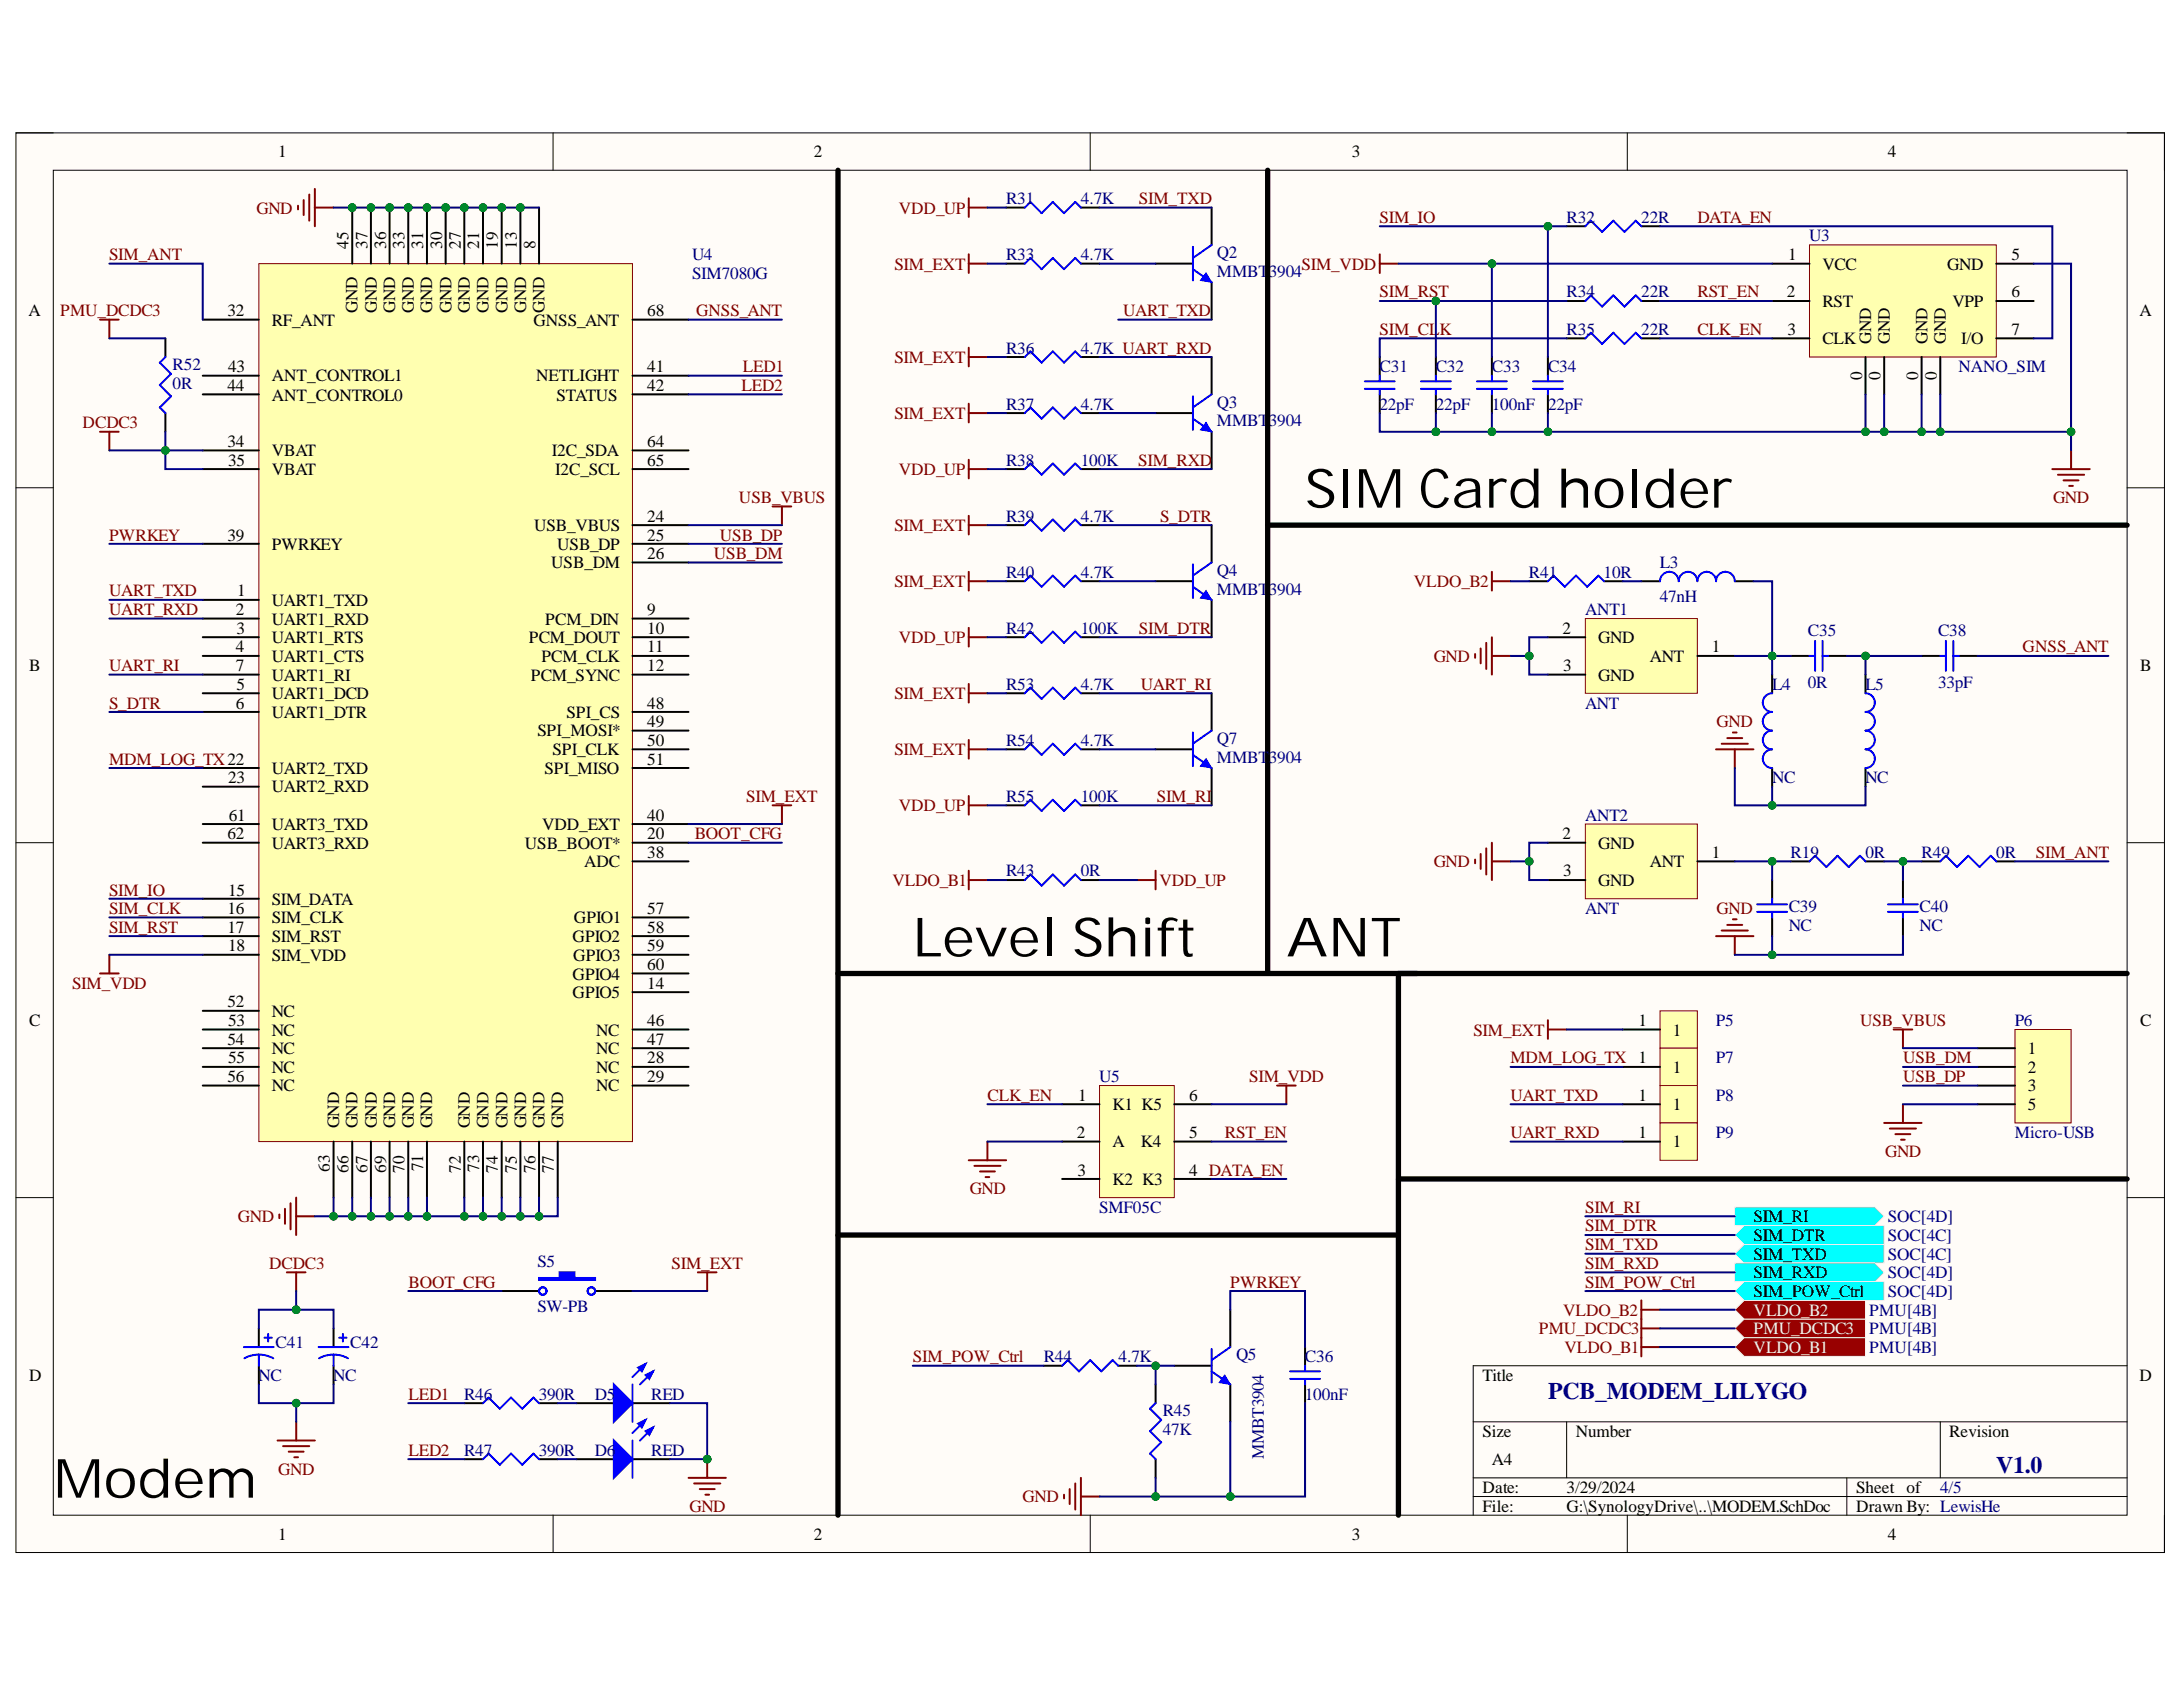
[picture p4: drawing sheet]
<svg xmlns="http://www.w3.org/2000/svg" width="279mm" height="216mm" viewBox="0 0 279 216" stroke-linecap="round" stroke-linejoin="round" font-family="sans-serif">
<defs><g id="words">
<g font-size="6.9">
<text x="167" y="65">SIM Card holder</text>
<text x="116.8" y="122.4">Level Shift</text>
<text x="164.6" y="122.4">ANT</text>
<text x="6.9" y="191.7">Modem</text>
</g>
<g font-size="3" fill="#000080">
<text x="198.1" y="179">PCB_MODEM_LILYGO</text>
<text x="255.5" y="188.5">V1.0</text>
</g>
<g font-size="2.2">
<text x="35.6" y="20.1">1</text>
<text x="104.1" y="20.1">2</text>
<text x="173" y="20.1">3</text>
<text x="241.6" y="20.1">4</text>
<text x="44.6" y="31.8" transform="rotate(-90 44.6 31.8)">45</text>
<text x="47" y="31.8" transform="rotate(-90 47 31.8)">37</text>
<text x="49.4" y="31.8" transform="rotate(-90 49.4 31.8)">36</text>
<text x="51.8" y="31.8" transform="rotate(-90 51.8 31.8)">33</text>
<text x="54.1" y="31.8" transform="rotate(-90 54.1 31.8)">31</text>
<text x="56.6" y="31.8" transform="rotate(-90 56.6 31.8)">30</text>
<text x="59" y="31.8" transform="rotate(-90 59 31.8)">27</text>
<text x="61.3" y="31.8" transform="rotate(-90 61.3 31.8)">21</text>
<text x="63.7" y="31.8" transform="rotate(-90 63.7 31.8)">19</text>
<text x="66.2" y="31.8" transform="rotate(-90 66.2 31.8)">13</text>
<text x="68.5" y="31.8" transform="rotate(-90 68.5 31.8)">8</text>
<text x="228.8" y="33.3">1</text>
<text x="233.2" y="34.5">VCC</text>
<text x="249.2" y="34.5">GND</text>
<text x="257.4" y="33.3">5</text>
<text x="3.6" y="40.4">A</text>
<text x="29.1" y="40.4">32</text>
<text x="34.8" y="41.7">RF_ANT</text>
<text x="45.8" y="40" transform="rotate(-90 45.8 40)">GND</text>
<text x="48.2" y="40" transform="rotate(-90 48.2 40)">GND</text>
<text x="50.6" y="40" transform="rotate(-90 50.6 40)">GND</text>
<text x="53" y="40" transform="rotate(-90 53 40)">GND</text>
<text x="55.3" y="40" transform="rotate(-90 55.3 40)">GND</text>
<text x="57.8" y="40" transform="rotate(-90 57.8 40)">GND</text>
<text x="60.2" y="40" transform="rotate(-90 60.2 40)">GND</text>
<text x="62.5" y="40" transform="rotate(-90 62.5 40)">GND</text>
<text x="65" y="40" transform="rotate(-90 65 40)">GND</text>
<text x="67.3" y="40" transform="rotate(-90 67.3 40)">GND</text>
<text x="68.3" y="41.7">GNSS_ANT</text>
<text x="69.7" y="40" transform="rotate(-90 69.7 40)">GND</text>
<text x="82.8" y="40.4">68</text>
<text x="228.7" y="38.1">2</text>
<text x="233.2" y="39.3">RST</text>
<text x="249.9" y="39.3">VPP</text>
<text x="257.4" y="38.1">6</text>
<text x="273.9" y="40.4">A</text>
<text x="29.2" y="47.6">43</text>
<text x="82.8" y="47.6">41</text>
<text x="228.8" y="42.9">3</text>
<text x="233.2" y="44.1">CLK</text>
<text x="239.5" y="44" transform="rotate(-90 239.5 44)">GND</text>
<text x="241.9" y="44" transform="rotate(-90 241.9 44)">GND</text>
<text x="246.7" y="44" transform="rotate(-90 246.7 44)">GND</text>
<text x="249.1" y="44" transform="rotate(-90 249.1 44)">GND</text>
<text x="251" y="44.1">I/O</text>
<text x="257.4" y="42.9">7</text>
<text x="29.1" y="50.1">44</text>
<text x="34.8" y="48.8">ANT_CONTROL1</text>
<text x="34.8" y="51.3">ANT_CONTROL0</text>
<text x="68.6" y="48.8">NETLIGHT</text>
<text x="71.2" y="51.3">STATUS</text>
<text x="82.8" y="50.1">42</text>
<text x="238.3" y="48.6" transform="rotate(-90 238.3 48.6)">0</text>
<text x="240.7" y="48.6" transform="rotate(-90 240.7 48.6)">0</text>
<text x="245.5" y="48.6" transform="rotate(-90 245.5 48.6)">0</text>
<text x="247.9" y="48.6" transform="rotate(-90 247.9 48.6)">0</text>
<text x="29.1" y="57.2">34</text>
<text x="29.2" y="59.6">35</text>
<text x="34.8" y="58.4">VBAT</text>
<text x="70.6" y="58.4">I2C_SDA</text>
<text x="82.8" y="57.2">64</text>
<text x="82.8" y="59.6">65</text>
<text x="34.8" y="60.8">VBAT</text>
<text x="71.1" y="60.8">I2C_SCL</text>
<text x="29.1" y="69.2">39</text>
<text x="34.8" y="70.4">PWRKEY</text>
<text x="68.4" y="68">USB_VBUS</text>
<text x="71.3" y="70.4">USB_DP</text>
<text x="82.8" y="66.7">24</text>
<text x="82.8" y="69.2">25</text>
<text x="82.8" y="71.6">26</text>
<text x="30.4" y="76.3">1</text>
<text x="34.8" y="77.6">UART1_TXD</text>
<text x="70.6" y="72.7">USB_DM</text>
<text x="30.2" y="78.8">2</text>
<text x="30.2" y="83.5">4</text>
<text x="30.3" y="81.1">3</text>
<text x="34.8" y="79.9">UART1_RXD</text>
<text x="34.8" y="82.3">UART1_RTS</text>
<text x="67.7" y="82.3">PCM_DOUT</text>
<text x="69.8" y="79.9">PCM_DIN</text>
<text x="82.8" y="78.8">9</text>
<text x="82.8" y="81.1">10</text>
<text x="82.8" y="83.5">11</text>
<text x="200" y="81.1">2</text>
<text x="204.6" y="82.3">GND</text>
<text x="219.1" y="83.5">1</text>
<text x="3.7" y="85.9">B</text>
<text x="30.2" y="85.9">7</text>
<text x="30.3" y="88.3">5</text>
<text x="34.8" y="84.7">UART1_CTS</text>
<text x="34.8" y="89.5">UART1_DCD</text>
<text x="34.8" y="87.1">UART1_RI</text>
<text x="67.9" y="87.1">PCM_SYNC</text>
<text x="69.3" y="84.7">PCM_CLK</text>
<text x="82.8" y="85.9">12</text>
<text x="200.1" y="85.9">3</text>
<text x="204.6" y="87.1">GND</text>
<text x="211.2" y="84.7">ANT</text>
<text x="273.9" y="85.9">B</text>
<text x="30.2" y="90.7">6</text>
<text x="34.8" y="91.9">UART1_DTR</text>
<text x="68.8" y="94.2">SPI_MOSI*</text>
<text x="72.5" y="91.9">SPI_CS</text>
<text x="82.8" y="90.7">48</text>
<text x="82.8" y="93">49</text>
<text x="82.8" y="95.5">50</text>
<text x="29.2" y="100.2">23</text>
<text x="34.8" y="99.1">UART2_TXD</text>
<text x="34.8" y="101.4">UART2_RXD</text>
<text x="69.7" y="99.1">SPI_MISO</text>
<text x="70.7" y="96.7">SPI_CLK</text>
<text x="82.8" y="97.9">51</text>
<text x="29.1" y="107.4">62</text>
<text x="29.3" y="105.1">61</text>
<text x="34.8" y="106.2">UART3_TXD</text>
<text x="69.4" y="106.2">VDD_EXT</text>
<text x="82.8" y="107.4">20</text>
<text x="82.8" y="105.1">40</text>
<text x="200" y="107.4">2</text>
<text x="34.8" y="108.6">UART3_RXD</text>
<text x="67.2" y="108.6">USB_BOOT*</text>
<text x="74.8" y="111">ADC</text>
<text x="82.8" y="109.8">38</text>
<text x="200.1" y="112.2">3</text>
<text x="204.6" y="108.6">GND</text>
<text x="204.6" y="113.4">GND</text>
<text x="211.2" y="111">ANT</text>
<text x="219.1" y="109.8">1</text>
<text x="29.1" y="117">16</text>
<text x="29.1" y="119.4">17</text>
<text x="29.2" y="114.6">15</text>
<text x="34.8" y="115.8">SIM_DATA</text>
<text x="34.8" y="118.2">SIM_CLK</text>
<text x="73.4" y="118.2">GPIO1</text>
<text x="82.8" y="117">57</text>
<text x="82.8" y="119.4">58</text>
<text x="29.2" y="121.7">18</text>
<text x="34.8" y="120.5">SIM_RST</text>
<text x="34.8" y="123">SIM_VDD</text>
<text x="73.3" y="120.5">GPIO2</text>
<text x="73.3" y="125.4">GPIO4</text>
<text x="73.3" y="123">GPIO3</text>
<text x="82.8" y="121.7">59</text>
<text x="82.8" y="124.2">60</text>
<text x="3.7" y="131.4">C</text>
<text x="29.1" y="128.9">52</text>
<text x="29.2" y="131.4">53</text>
<text x="34.8" y="130.1">NC</text>
<text x="73.3" y="127.7">GPIO5</text>
<text x="82.8" y="126.5">14</text>
<text x="82.8" y="131.4">46</text>
<text x="209.7" y="131.4">1</text>
<text x="273.9" y="131.4">C</text>
<text x="29.1" y="133.7">54</text>
<text x="29.2" y="136.1">55</text>
<text x="34.8" y="132.5">NC</text>
<text x="34.8" y="134.9">NC</text>
<text x="34.8" y="137.3">NC</text>
<text x="76.3" y="137.3">NC</text>
<text x="76.3" y="132.5">NC</text>
<text x="76.3" y="134.9">NC</text>
<text x="82.8" y="136.1">28</text>
<text x="82.8" y="133.7">47</text>
<text x="214.1" y="132.5">1</text>
<text x="214.1" y="137.3">1</text>
<text x="259.6" y="134.9">1</text>
<text x="259.6" y="137.3">2</text>
<text x="29.1" y="138.5">56</text>
<text x="34.8" y="139.7">NC</text>
<text x="76.3" y="139.7">NC</text>
<text x="82.8" y="138.5">29</text>
<text x="138" y="140.9">1</text>
<text x="142.4" y="142.1">K1 K5</text>
<text x="152.2" y="140.9">6</text>
<text x="209.7" y="140.9">1</text>
<text x="214.1" y="142.1">1</text>
<text x="259.6" y="139.7">3</text>
<text x="259.6" y="142.1">5</text>
<text x="42.2" y="150" transform="rotate(-90 42.2 150)">63</text>
<text x="43.4" y="144.4" transform="rotate(-90 43.4 144.4)">GND</text>
<text x="45.8" y="144.4" transform="rotate(-90 45.8 144.4)">GND</text>
<text x="48.2" y="144.4" transform="rotate(-90 48.2 144.4)">GND</text>
<text x="50.6" y="144.4" transform="rotate(-90 50.6 144.4)">GND</text>
<text x="53" y="144.4" transform="rotate(-90 53 144.4)">GND</text>
<text x="54.1" y="149.9" transform="rotate(-90 54.1 149.9)">71</text>
<text x="55.3" y="144.4" transform="rotate(-90 55.3 144.4)">GND</text>
<text x="60.2" y="144.4" transform="rotate(-90 60.2 144.4)">GND</text>
<text x="61.3" y="150" transform="rotate(-90 61.3 150)">73</text>
<text x="62.5" y="144.4" transform="rotate(-90 62.5 144.4)">GND</text>
<text x="65" y="144.4" transform="rotate(-90 65 144.4)">GND</text>
<text x="67.3" y="144.4" transform="rotate(-90 67.3 144.4)">GND</text>
<text x="69.7" y="144.4" transform="rotate(-90 69.7 144.4)">GND</text>
<text x="72.1" y="144.4" transform="rotate(-90 72.1 144.4)">GND</text>
<text x="137.8" y="145.7">2</text>
<text x="142.4" y="146.8">A</text>
<text x="146" y="146.8">K4</text>
<text x="152.2" y="145.7">5</text>
<text x="209.7" y="145.7">1</text>
<text x="214.1" y="146.8">1</text>
<text x="44.6" y="150.1" transform="rotate(-90 44.6 150.1)">66</text>
<text x="47" y="150.1" transform="rotate(-90 47 150.1)">67</text>
<text x="49.4" y="150.1" transform="rotate(-90 49.4 150.1)">69</text>
<text x="51.8" y="150.1" transform="rotate(-90 51.8 150.1)">70</text>
<text x="59" y="150.1" transform="rotate(-90 59 150.1)">72</text>
<text x="63.7" y="150.1" transform="rotate(-90 63.7 150.1)">74</text>
<text x="66.2" y="150.1" transform="rotate(-90 66.2 150.1)">75</text>
<text x="68.5" y="150.1" transform="rotate(-90 68.5 150.1)">76</text>
<text x="70.9" y="150.1" transform="rotate(-90 70.9 150.1)">77</text>
<text x="137.9" y="150.5">3</text>
<text x="142.4" y="151.7">K2 K3</text>
<text x="152.2" y="150.5">4 DATA_EN</text>
<text x="224.4" y="158.9">SIM_DTR</text>
<text x="224.4" y="161.2">SIM_TXD</text>
<text x="224.4" y="156.4">SIM_RI</text>
<text x="224.4" y="163.6">SIM_RXD</text>
<text x="224.4" y="166">SIM_POW_Ctrl</text>
<text x="3.7" y="176.8">D</text>
<text x="189.8" y="176.8">Title</text>
<text x="273.9" y="176.8">D</text>
<text x="189.8" y="183.9">Size</text>
<text x="201.7" y="183.9">Number</text>
<text x="249.5" y="183.9">Revision</text>
<text x="189.8" y="191.1">Date:</text>
<text x="190.9" y="187.5">A4</text>
<text x="200.5" y="191.1">3/29/2024</text>
<text x="237.6" y="191.1">Sheet of</text>
<text x="35.6" y="197.1">1</text>
<text x="104.1" y="197.1">2</text>
<text x="173" y="197.1">3</text>
<text x="189.8" y="193.4">File:</text>
<text x="200.5" y="193.4">G:\SynologyDrive\..\MODEM.SchDoc</text>
<text x="237.6" y="193.4">Drawn By: LewisHe</text>
<text x="241.6" y="197.1">4</text>
</g>
<g font-size="2.2" fill="#800000">
<text x="32.8" y="27.3">GND</text>
<text x="115.1" y="27.3">VDD_UP</text>
<text x="145.8" y="26.1">SIM_TXD</text>
<text x="176.6" y="28.5">SIM_IO</text>
<text x="217.3" y="28.5">DATA_EN</text>
<text x="14" y="33.3">SIM_ANT</text>
<text x="114.5" y="34.5">SIM_EXT</text>
<text x="166.6" y="34.5">SIM_VDD</text>
<text x="7.7" y="40.4">PMU_DCDC3</text>
<text x="89.1" y="40.4">GNSS_ANT</text>
<text x="143.7" y="40.4">UART_TXD</text>
<text x="176.6" y="38.1">SIM_RST</text>
<text x="217.3" y="38.1">RST_EN</text>
<text x="95.1" y="47.6">LED1</text>
<text x="114.5" y="46.4">SIM_EXT</text>
<text x="176.6" y="42.9">SIM_CLK</text>
<text x="217.3" y="42.9">CLK_EN</text>
<text x="94.9" y="50.1">LED2</text>
<text x="114.5" y="53.6">SIM_EXT</text>
<text x="10.6" y="54.8">DCDC3</text>
<text x="145.7" y="59.6">SIM_RXD</text>
<text x="94.6" y="64.4">USB_VBUS</text>
<text x="115.1" y="60.8">VDD_UP</text>
<text x="262.8" y="64.4">GND</text>
<text x="14" y="69.2">PWRKEY</text>
<text x="91.4" y="71.6">USB_DM</text>
<text x="92.1" y="69.2">USB_DP</text>
<text x="114.5" y="68">SIM_EXT</text>
<text x="148.5" y="66.7">S_DTR</text>
<text x="14" y="76.3">UART_TXD</text>
<text x="114.5" y="75.1">SIM_EXT</text>
<text x="181" y="75.1">VLDO_B2</text>
<text x="14" y="78.8">UART_RXD</text>
<text x="115.1" y="82.3">VDD_UP</text>
<text x="145.8" y="81.1">SIM_DTR</text>
<text x="258.9" y="83.5">GNSS_ANT</text>
<text x="14" y="85.9">UART_RI</text>
<text x="114.5" y="89.5">SIM_EXT</text>
<text x="146" y="88.3">UART_RI</text>
<text x="183.5" y="84.7">GND</text>
<text x="14" y="90.7">S_DTR</text>
<text x="219.7" y="93">GND</text>
<text x="14" y="97.9">MDM_LOG_TX22</text>
<text x="114.5" y="96.7">SIM_EXT</text>
<text x="88.9" y="107.4">BOOT_CFG</text>
<text x="95.5" y="102.6">SIM_EXT</text>
<text x="115.1" y="103.8">VDD_UP</text>
<text x="148.1" y="102.6">SIM_RI</text>
<text x="114.2" y="113.4">VLDO_B1</text>
<text x="148.4" y="113.4">VDD_UP</text>
<text x="183.5" y="111">GND</text>
<text x="260.6" y="109.8">SIM_ANT</text>
<text x="14" y="114.6">SIM_IO</text>
<text x="14" y="117">SIM_CLK</text>
<text x="14" y="119.4">SIM_RST</text>
<text x="219.7" y="117">GND</text>
<text x="9.2" y="126.5">SIM_VDD</text>
<text x="238.1" y="131.4">USB_VBUS</text>
<text x="188.6" y="132.5">SIM_EXT</text>
<text x="193.3" y="136.1">MDM_LOG_TX 1</text>
<text x="243.6" y="136.1">USB_DM</text>
<text x="126.4" y="140.9">CLK_EN</text>
<text x="159.9" y="138.5">SIM_VDD</text>
<text x="193.3" y="140.9">UART_TXD</text>
<text x="243.6" y="138.5">USB_DP</text>
<text x="156.8" y="145.7">RST_EN</text>
<text x="193.3" y="145.7">UART_RXD</text>
<text x="241.3" y="148">GND</text>
<text x="124.1" y="152.8">GND</text>
<text x="202.9" y="155.2">SIM_RI</text>
<text x="30.5" y="156.4">GND</text>
<text x="202.9" y="160">SIM_TXD</text>
<text x="202.9" y="157.6">SIM_DTR</text>
<text x="34.4" y="162.4">DCDC3</text>
<text x="52.3" y="164.8">BOOT_CFG</text>
<text x="86" y="162.4">SIM_EXT</text>
<text x="157.4" y="164.8">PWRKEY</text>
<text x="202.9" y="162.4">SIM_RXD</text>
<text x="202.9" y="164.8">SIM_POW_Ctrl</text>
<text x="197" y="170.8">PMU_DCDC3</text>
<text x="200.1" y="168.4">VLDO_B2</text>
<text x="200.3" y="173.1">VLDO_B1</text>
<text x="52.3" y="179.2">LED1</text>
<text x="116.8" y="174.3">SIM_POW_Ctrl</text>
<text x="35.6" y="188.7">GND</text>
<text x="52.3" y="186.3">LED2</text>
<text x="88.2" y="193.4">GND</text>
<text x="130.9" y="192.3">GND</text>
</g>
<g font-size="2.2" fill="#000080">
<text x="128.8" y="26.1">R31</text>
<text x="138.3" y="26.1">4.7K</text>
<text x="200.5" y="28.5">R32</text>
<text x="210.1" y="28.5">22R</text>
<text x="88.6" y="33.3">U4</text>
<text x="88.6" y="35.7">SIM7080G</text>
<text x="128.8" y="33.3">R33</text>
<text x="138.3" y="33.3">4.7K</text>
<text x="155.8" y="33.1">Q2</text>
<text x="155.8" y="35.4">MMBT3904</text>
<text x="231.6" y="30.9">U3</text>
<text x="200.5" y="38.1">R34</text>
<text x="210.1" y="38.1">22R</text>
<text x="22.1" y="47.4">R52</text>
<text x="128.8" y="45.3">R36</text>
<text x="138.3" y="45.3">4.7K UART_RXD</text>
<text x="176.6" y="47.6">C31</text>
<text x="183.8" y="47.6">C32</text>
<text x="190.9" y="47.6">C33</text>
<text x="198.1" y="47.6">C34</text>
<text x="200.5" y="42.9">R35</text>
<text x="210.1" y="42.9">22R</text>
<text x="250.7" y="47.6">NANO_SIM</text>
<text x="22.1" y="49.8">0R</text>
<text x="128.8" y="52.4">R37</text>
<text x="138.3" y="52.4">4.7K</text>
<text x="155.8" y="52.2">Q3</text>
<text x="176.6" y="52.4">22pF</text>
<text x="183.8" y="52.4">22pF</text>
<text x="190.9" y="52.4">100nF</text>
<text x="198.1" y="52.4">22pF</text>
<text x="128.8" y="59.6">R38</text>
<text x="138.3" y="59.6">100K</text>
<text x="155.8" y="54.6">MMBT3904</text>
<text x="128.8" y="66.7">R39</text>
<text x="138.3" y="66.7">4.7K</text>
<text x="128.8" y="73.9">R40</text>
<text x="138.3" y="73.9">4.7K</text>
<text x="155.8" y="73.7">Q4</text>
<text x="155.8" y="76.1">MMBT3904</text>
<text x="195.7" y="73.9">R41</text>
<text x="205.2" y="73.9">10R</text>
<text x="212.4" y="77.1">47nH</text>
<text x="212.4" y="72.7">L3</text>
<text x="128.8" y="81.1">R42</text>
<text x="138.3" y="81.1">100K</text>
<text x="202.9" y="78.8">ANT1</text>
<text x="231.4" y="81.4">C35</text>
<text x="248" y="81.4">C38</text>
<text x="128.8" y="88.3">R53</text>
<text x="138.3" y="88.3">4.7K</text>
<text x="226.8" y="88.3">L4</text>
<text x="231.4" y="88.1">0R</text>
<text x="238.7" y="88.3">L5</text>
<text x="248" y="88.1">33pF</text>
<text x="128.8" y="95.5">R54</text>
<text x="138.3" y="95.5">4.7K</text>
<text x="155.8" y="95.2">Q7</text>
<text x="202.9" y="90.7">ANT</text>
<text x="155.8" y="97.6">MMBT3904</text>
<text x="226.8" y="100.2">NC</text>
<text x="238.7" y="100.2">NC</text>
<text x="128.8" y="102.6">R55</text>
<text x="138.3" y="102.6">100K</text>
<text x="202.9" y="105.1">ANT2</text>
<text x="128.8" y="112.2">R43</text>
<text x="138.3" y="112.2">0R</text>
<text x="229.2" y="109.8">R19</text>
<text x="238.7" y="109.8">0R</text>
<text x="245.9" y="109.8">R49</text>
<text x="255.5" y="109.8">0R</text>
<text x="202.9" y="117">ANT</text>
<text x="228.9" y="119.1">NC</text>
<text x="228.9" y="116.7">C39</text>
<text x="245.7" y="119.1">NC</text>
<text x="245.7" y="116.7">C40</text>
<text x="219.6" y="131.4">P5</text>
<text x="257.9" y="131.4">P6</text>
<text x="219.6" y="136.1">P7</text>
<text x="140.7" y="138.5">U5</text>
<text x="219.6" y="140.9">P8</text>
<text x="219.6" y="145.7">P9</text>
<text x="257.9" y="145.7">Micro-USB</text>
<text x="140.7" y="155.2">SMF05C</text>
<text x="241.6" y="158.9">SOC[4C]</text>
<text x="241.6" y="161.2">SOC[4C]</text>
<text x="241.6" y="156.4">SOC[4D]</text>
<text x="68.8" y="162.2">S5</text>
<text x="68.8" y="167.9">SW-PB</text>
<text x="241.6" y="163.6">SOC[4D]</text>
<text x="241.6" y="166">SOC[4D]</text>
<text x="35.3" y="172.5">C41</text>
<text x="44.8" y="172.5">C42</text>
<text x="239.3" y="170.8">PMU[4B]</text>
<text x="239.3" y="173.1">PMU[4B]</text>
<text x="239.3" y="168.4">PMU[4B]</text>
<text x="33.1" y="176.8">NC</text>
<text x="42.6" y="176.8">NC</text>
<text x="59.4" y="179.2">R46</text>
<text x="68.9" y="179.2">390R</text>
<text x="76.1" y="179.2">D5</text>
<text x="83.3" y="179.2">RED</text>
<text x="133.6" y="174.3">R44</text>
<text x="143.1" y="174.3">4.7K</text>
<text x="158.2" y="174.1">Q5</text>
<text x="167" y="179.2">100nF</text>
<text x="167" y="174.3">C36</text>
<text x="148.8" y="183.6">47K</text>
<text x="148.8" y="181.3">R45</text>
<text x="59.4" y="186.3">R47</text>
<text x="68.9" y="186.3">390R</text>
<text x="76.1" y="186.3">D6</text>
<text x="83.3" y="186.3">RED</text>
<text x="161.8" y="186.8" transform="rotate(-90 161.8 186.8)">MMBT3904</text>
<text x="248.3" y="191.1">4/5</text>
</g>
<g font-size="2.2" fill="#efefef">
<text x="224.4" y="170.8">PMU_DCDC3</text>
<text x="224.4" y="173.1">VLDO_B1</text>
<text x="224.4" y="168.4">VLDO_B2</text>
</g>
</g></defs>
<path d="M2 17h275v181.7h-275z" fill-rule="evenodd" fill="#fffcf8"/>
<path d="M2 17h275v181.7h-275z" fill="none" stroke="#000" stroke-width=".13"/>
<path d="M6.8 21.8h265.4v172.1h-265.4z" fill-rule="evenodd" fill="#fffcf8"/>
<g fill="none" stroke="#000" stroke-width=".13">
<path d="M2 17h4.8M70.8 17v4.8M139.5 17v4.8M208.3 17v4.8M272.2 17h4.8v4.8M6.8 21.8h265.4v172.1h-265.4zM2 62.4h4.8M272.2 62.4h4.8M2 107.8h4.8M272.2 107.8h4.8M2 153.3h4.8M272.2 153.3h4.8"/>
<path d="M272.2 174.8h-83.6v19.1M70.8 193.9v4.8M139.5 193.9v4.8M188.6 182h83.6M188.6 189.1h83.6M188.6 191.5h83.6M200.5 182v7.1M208.3 193.9v4.8M236.4 189.1v4.8M248.3 182v7.1M277 193.9v4.8"/>
</g>
<circle cx="66.6" cy="26.6" r=".48" fill="#007f00"/>
<circle cx="66.6" cy="26.6" r=".48" fill="none" stroke="#007f00" stroke-width=".13"/>
<circle cx="64.2" cy="26.6" r=".48" fill="#007f00"/>
<circle cx="64.2" cy="26.6" r=".48" fill="none" stroke="#007f00" stroke-width=".13"/>
<circle cx="61.8" cy="26.6" r=".48" fill="#007f00"/>
<circle cx="61.8" cy="26.6" r=".48" fill="none" stroke="#007f00" stroke-width=".13"/>
<circle cx="59.4" cy="26.6" r=".48" fill="#007f00"/>
<circle cx="59.4" cy="26.6" r=".48" fill="none" stroke="#007f00" stroke-width=".13"/>
<circle cx="57" cy="26.6" r=".48" fill="#007f00"/>
<circle cx="57" cy="26.6" r=".48" fill="none" stroke="#007f00" stroke-width=".13"/>
<circle cx="54.6" cy="26.6" r=".48" fill="#007f00"/>
<circle cx="54.6" cy="26.6" r=".48" fill="none" stroke="#007f00" stroke-width=".13"/>
<circle cx="52.3" cy="26.6" r=".48" fill="#007f00"/>
<circle cx="52.3" cy="26.6" r=".48" fill="none" stroke="#007f00" stroke-width=".13"/>
<circle cx="49.9" cy="26.6" r=".48" fill="#007f00"/>
<circle cx="49.9" cy="26.6" r=".48" fill="none" stroke="#007f00" stroke-width=".13"/>
<circle cx="47.5" cy="26.6" r=".48" fill="#007f00"/>
<circle cx="47.5" cy="26.6" r=".48" fill="none" stroke="#007f00" stroke-width=".13"/>
<circle cx="45.1" cy="26.6" r=".48" fill="#007f00"/>
<circle cx="45.1" cy="26.6" r=".48" fill="none" stroke="#007f00" stroke-width=".13"/>
<path d="M33.1 33.7h47.8v112.4h-47.8z" fill-rule="evenodd" fill="#ffffb0"/>
<path d="M33.1 33.7h47.8v112.4h-47.8z" fill="none" stroke="#800000" stroke-width=".13"/>
<g fill="none" stroke="#000" stroke-width=".25">
<path d="M66.6 26.6v7.1M69 26.6v7.1M26 76.8h7.1M26 79.2h7.1M80.9 79.2h7.2M26 81.5h7.1M26 83.9h7.1M26 88.7h7.1M26 91.1h7.1M26 86.3h7.1M80.9 81.5h7.2M80.9 83.9h7.2"/>
<path d="M80.9 86.3h7.2"/>
</g>
<circle cx="66.6" cy="26.6" r=".48" fill="#007f00"/>
<circle cx="66.6" cy="26.6" r=".48" fill="none" stroke="#007f00" stroke-width=".13"/>
<path d="M64.2 26.6v7.1M26 115h7.1M26 117.4h7.1M26 119.8h7.1M26 122.2h7.1M80.9 127h7.2" fill="none" stroke="#000" stroke-width=".25"/>
<circle cx="64.2" cy="26.6" r=".48" fill="#007f00"/>
<circle cx="64.2" cy="26.6" r=".48" fill="none" stroke="#007f00" stroke-width=".13"/>
<path d="M61.8 26.6v7.1M80.9 107.8h7.2" fill="none" stroke="#000" stroke-width=".25"/>
<circle cx="61.8" cy="26.6" r=".48" fill="#007f00"/>
<circle cx="61.8" cy="26.6" r=".48" fill="none" stroke="#007f00" stroke-width=".13"/>
<path d="M59.4 26.6v7.1M80.9 67.2h7.2M80.9 69.6h7.2M80.9 72h7.2M26 98.3h7.1M26 100.7h7.1" fill="none" stroke="#000" stroke-width=".25"/>
<circle cx="59.4" cy="26.6" r=".48" fill="#007f00"/>
<circle cx="59.4" cy="26.6" r=".48" fill="none" stroke="#007f00" stroke-width=".13"/>
<path d="M57 26.6v7.1M80.9 136.5h7.2M80.9 138.9h7.2" fill="none" stroke="#000" stroke-width=".25"/>
<circle cx="57" cy="26.6" r=".48" fill="#007f00"/>
<circle cx="57" cy="26.6" r=".48" fill="none" stroke="#007f00" stroke-width=".13"/>
<path d="M54.6 26.6v7.1" fill="none" stroke="#000" stroke-width=".25"/>
<circle cx="54.6" cy="26.6" r=".48" fill="#007f00"/>
<circle cx="54.6" cy="26.6" r=".48" fill="none" stroke="#007f00" stroke-width=".13"/>
<path d="M52.3 26.6v7.1M26 40.9h7.1" fill="none" stroke="#000" stroke-width=".25"/>
<circle cx="52.3" cy="26.6" r=".48" fill="#007f00"/>
<circle cx="52.3" cy="26.6" r=".48" fill="none" stroke="#007f00" stroke-width=".13"/>
<path d="M49.9 26.6v7.1M26 57.6h7.1M26 60h7.1" fill="none" stroke="#000" stroke-width=".25"/>
<circle cx="49.9" cy="26.6" r=".48" fill="#007f00"/>
<circle cx="49.9" cy="26.6" r=".48" fill="none" stroke="#007f00" stroke-width=".13"/>
<path d="M47.5 26.6v7.1" fill="none" stroke="#000" stroke-width=".25"/>
<circle cx="47.5" cy="26.6" r=".48" fill="#007f00"/>
<circle cx="47.5" cy="26.6" r=".48" fill="none" stroke="#007f00" stroke-width=".13"/>
<path d="M45.1 26.6v7.1M26 48.1h7.1M26 50.5h7.1M80.9 48.1h7.2M80.9 50.5h7.2M26 69.6h7.1M80.9 110.2h7.2M80.9 105.5h7.2" fill="none" stroke="#000" stroke-width=".25"/>
<circle cx="45.1" cy="26.6" r=".48" fill="#007f00"/>
<circle cx="45.1" cy="26.6" r=".48" fill="none" stroke="#007f00" stroke-width=".13"/>
<g fill="none" stroke="#000" stroke-width=".25">
<path d="M147.9 33.7h4.8M155.1 26.6v4.7M155.1 36.1v4.8M80.9 57.6h7.2M80.9 40.9h7.2M80.9 60h7.2M80.9 91.1h7.2M80.9 93.5h7.2M80.9 95.9h7.2M80.9 98.3h7.2M26 105.5h7.1M26 107.8h7.1"/>
<path d="M80.9 117.4h7.2M80.9 119.8h7.2M26 131.8h7.1M26 134.1h7.1M26 129.4h7.1M26 136.5h7.1M26 138.9h7.1M80.9 131.8h7.2M80.9 134.1h7.2M80.9 122.2h7.2M80.9 124.6h7.2M42.7 146.1v7.2"/>
<path d="M45.1 146.1v7.2M47.5 146.1v7.2M49.9 146.1v7.2M52.3 146.1v7.2M54.6 146.1v7.2M59.4 146.1v7.2M61.8 146.1v7.2M64.2 146.1v7.2M66.6 146.1v7.2M69 146.1v7.2M71.4 146.1v7.2"/>
</g>
<g fill="none" stroke="#800000" stroke-width=".25">
<path d="M38.1 26.3v.5M38.9 25.6v1.9M39.6 24.9v3.3M40.3 24.2v4.8M40.3 26.6h2.4M98.9 64.8h2.4M100.1 64.8v2.4M98.9 103.1h2.4M100.1 103.1v2.4M12.8 124.6h2.4M14 122.2v2.4M35.8 155.4v.5"/>
<path d="M36.5 154.7v1.9M37.2 154v3.3M37.9 153.3v4.8M37.9 155.7h2.4"/>
</g>
<path d="M152.7 34.5l2.4 1.6M152.7 31.6v4.3M155.1 31.3l-2.4 1.7" fill="none" stroke="#00f" stroke-width=".25"/>
<path d="M154.4 34.9l.7 1.2-1.5-.2z" fill="#00f"/>
<path d="M154.4 34.9l.7 1.2-1.5-.2z" fill="none" stroke="#00f" stroke-width=".13"/>
<path d="M147.9 52.9h4.8M155.1 45.7v4.8M155.1 55.3v4.7" fill="none" stroke="#000" stroke-width=".25"/>
<path d="M152.7 53.6l2.4 1.7M152.7 50.7v4.3M155.1 50.5l-2.4 1.6" fill="none" stroke="#00f" stroke-width=".25"/>
<path d="M154.4 54.1l.7 1.2-1.5-.3z" fill="#00f"/>
<path d="M154.4 54.1l.7 1.2-1.5-.3z" fill="none" stroke="#00f" stroke-width=".13"/>
<path d="M147.9 74.4h4.8M155.1 67.2v4.8M155.1 76.8v4.7" fill="none" stroke="#000" stroke-width=".25"/>
<path d="M152.7 75.1l2.4 1.7M152.7 72.2v4.3M155.1 72l-2.4 1.7" fill="none" stroke="#00f" stroke-width=".25"/>
<path d="M154.4 75.6l.7 1.2-1.5-.3z" fill="#00f"/>
<path d="M154.4 75.6l.7 1.2-1.5-.3z" fill="none" stroke="#00f" stroke-width=".13"/>
<path d="M107.3 21.8v172.1" fill="none" stroke="#000" stroke-width=".68"/>
<g fill="none" stroke="#000" stroke-width=".25">
<path d="M128.8 33.7h2.4M128.8 26.6h2.4M138.3 33.7h2.4M138.3 26.6h2.4M128.8 52.9h2.4M128.8 45.7h2.4M138.3 52.9h2.4M138.3 45.7h2.4M128.8 74.4h2.4M128.8 67.2h2.4M138.3 74.4h2.4M138.3 67.2h2.4"/>
<path d="M128.8 112.6h2.4M138.3 112.6h2.4"/>
</g>
<path d="M131.2 33.7l.7-.7 1.4 1.5 1.4-1.5 1.5 1.5 1.4-1.5 .7 .7M131.2 26.6l.7-.8 1.4 1.5 1.4-1.5 1.5 1.5 1.4-1.5 .7 .8M131.2 52.9l.7-.8 1.4 1.5 1.4-1.5 1.5 1.5 1.4-1.5 .7 .8M131.2 45.7l.7-.7 1.4 1.4 1.4-1.4 1.5 1.4 1.4-1.4 .7 .7M131.2 74.4l.7-.7 1.4 1.4 1.4-1.4 1.5 1.4 1.4-1.4 .7 .7M131.2 67.2l.7-.7 1.4 1.4 1.4-1.4 1.5 1.4 1.4-1.4 .7 .7M131.2 112.6l.7-.7 1.4 1.4 1.4-1.4 1.5 1.4 1.4-1.4 .7 .7" fill="none" stroke="#00f" stroke-width=".25"/>
<path d="M222 170l1.2-1.2h15.6v2.4h-15.6z" fill-rule="evenodd" fill="#980000"/>
<path d="M222 170l1.2-1.2h15.6v2.4h-15.6z" fill="none" stroke="#f3f3f3" stroke-width=".13"/>
<g fill="none" stroke="#800000" stroke-width=".25">
<path d="M124 25.4v2.4M124 32.5v2.4M124 26.6h2.4M124 33.7h2.4M124 44.5v2.4M124 51.7v2.4M124 58.8v2.4M124 52.9h2.4M124 45.7h2.4M124 66v2.4M124 73.2v2.4M124 60h2.4"/>
<path d="M124 74.4h2.4M124 67.2h2.4M124 80.4v2.3M124 81.5h2.4M145.5 112.6h2.4M147.9 111.4v2.4M210.1 168.8v2.4M210.1 170h2.4M88.1 189.1h4.8M88.8 189.9h3.4M89.6 190.6h1.9M90.3 191.3h.5"/>
<path d="M90.5 186.7v2.4"/>
</g>
<path d="M128.8 60h2.4M138.3 60h2.4M128.8 81.5h2.4M138.3 81.5h2.4M59.4 179.6h2.4M69 179.6h2.4M59.4 186.7h2.4M69 186.7h2.4" fill="none" stroke="#000" stroke-width=".25"/>
<path d="M131.2 60l.7-.7 1.4 1.5 1.4-1.5 1.5 1.5 1.4-1.5 .7 .7M131.2 81.5l.7-.7 1.4 1.5 1.4-1.5 1.5 1.5 1.4-1.5 .7 .7M61.8 179.6l.7-.7 1.5 1.4 1.4-1.4 1.4 1.4 1.5-1.4 .7 .7M61.8 186.7l.7-.7 1.5 1.5 1.4-1.5 1.4 1.5 1.5-1.5 .7 .7" fill="none" stroke="#00f" stroke-width=".25"/>
<path d="M162.2 21.8v102.8M107.3 124.6h74.1" fill="none" stroke="#000" stroke-width=".68"/>
<circle cx="90.5" cy="186.7" r=".48" fill="#007f00"/>
<circle cx="90.5" cy="186.7" r=".48" fill="none" stroke="#007f00" stroke-width=".13"/>
<path d="M210.1 171.2v2.4M210.1 172.4h2.4" fill="none" stroke="#800000" stroke-width=".25"/>
<path d="M222 172.4l1.2-1.2h15.6v2.4h-15.6z" fill-rule="evenodd" fill="#980000"/>
<path d="M222 172.4l1.2-1.2h15.6v2.4h-15.6z" fill="none" stroke="#f3f3f3" stroke-width=".13"/>
<path d="M124 111.4v2.4M124 112.6h2.4" fill="none" stroke="#800000" stroke-width=".25"/>
<path d="M140.7 138.9h9.6v14.4h-9.6z" fill-rule="evenodd" fill="#ffffb0"/>
<path d="M140.7 138.9h9.6v14.4h-9.6z" fill="none" stroke="#800000" stroke-width=".13"/>
<path d="M135.9 141.3h4.8M135.9 146.1h4.8M135.9 150.9h4.8M150.3 141.3h4.8M150.3 146.1h4.8M150.3 150.9h4.8" fill="none" stroke="#000" stroke-width=".25"/>
<path d="M163.4 138.9h2.4M164.6 138.9v2.4M124 148.5h4.8M124.7 149.2h3.4M125.4 149.9h1.9M126.1 150.6h.5M126.4 146.1v2.4" fill="none" stroke="#800000" stroke-width=".25"/>
<path d="M231.6 31.3h23.9v14.4h-23.9z" fill-rule="evenodd" fill="#ffffb0"/>
<path d="M231.6 31.3h23.9v14.4h-23.9z" fill="none" stroke="#800000" stroke-width=".13"/>
<g fill="none" stroke="#000" stroke-width=".25">
<path d="M200.5 38.5h2.4M200.5 29h2.4M210.1 38.5h2.4M210.1 29h2.4M226.8 33.7h4.8M226.8 38.5h4.8M255.5 33.7h4.8M255.5 38.5h4.8M176.6 45.7v2.4M176.6 50.5v2.4M183.8 45.7v2.4M183.8 50.5v2.4"/>
<path d="M190.9 45.7v2.4M190.9 50.5v2.4M198.1 45.7v2.4M198.1 50.5v2.4M200.5 43.3h2.4M210.1 43.3h2.4M226.8 43.3h4.8M238.8 45.7v4.8M241.2 45.7v4.8M245.9 45.7v4.8M248.3 45.7v4.8M255.5 43.3h4.8"/>
</g>
<path d="M176.6 32.5v2.4M176.6 33.7h2.4M265.1 57.6v2.4M262.7 60h4.8M263.4 60.8h3.3M264.1 61.5h1.9M264.8 62.2h.5" fill="none" stroke="#800000" stroke-width=".25"/>
<g fill="none" stroke="#00f" stroke-width=".25">
<path d="M202.9 29l.7-.8 1.5 1.5 1.4-1.5 1.4 1.5 1.5-1.5 .7 .8M202.9 38.5l.7-.7 1.5 1.4 1.4-1.4 1.4 1.4 1.5-1.4 .7 .7M174.7 49.8h3.8M174.7 48.8h3.8M176.6 48.1v.7M176.6 49.8v.7M181.9 49.8h3.8M181.9 48.8h3.8M183.8 48.1v.7M183.8 49.8v.7M189 49.8h3.9M189 48.8h3.9"/>
<path d="M190.9 48.1v.7M190.9 49.8v.7M196.2 49.8h3.8M196.2 48.8h3.8M198.1 48.1v.7M198.1 49.8v.7M202.9 43.3l.7-.7 1.5 1.4 1.4-1.4 1.4 1.4 1.5-1.4 .7 .7"/>
</g>
<path d="M162.3 67.2h109.9" fill="none" stroke="#000" stroke-width=".68"/>
<path d="M202.9 79.2h14.3v9.5h-14.3z" fill-rule="evenodd" fill="#ffffb0"/>
<path d="M202.9 79.2h14.3v9.5h-14.3z" fill="none" stroke="#800000" stroke-width=".13"/>
<path d="M198.1 81.6h4.8M198.1 86.3h4.8M217.2 83.9h4.8M229.2 83.9h2.4M234 83.9h2.4" fill="none" stroke="#000" stroke-width=".25"/>
<path d="M231.6 83.9h.7M232.3 82v3.9M233.3 82v3.9M233.3 83.9h.7" fill="none" stroke="#00f" stroke-width=".25"/>
<path d="M202.9 105.5h14.3v9.5h-14.3z" fill-rule="evenodd" fill="#ffffb0"/>
<path d="M202.9 105.5h14.3v9.5h-14.3z" fill="none" stroke="#800000" stroke-width=".13"/>
<path d="M195.7 74.4h2.4M205.3 74.4h2.4M210.1 74.4h2.4M222 74.4h2.4M198.1 107.8h4.8M198.1 112.6h4.8M217.2 110.2h4.8" fill="none" stroke="#000" stroke-width=".25"/>
<path d="M188.8 83.7v.5M189.5 83v1.9M190.2 82.3v3.3M190.9 81.6v4.7M190.9 83.9h2.4M188.8 110v.5M189.5 109.3v1.9M190.2 108.6v3.3M190.9 107.8v4.8M190.9 110.2h2.4" fill="none" stroke="#800000" stroke-width=".25"/>
<path d="M198.1 74.4l.7-.7 1.5 1.4 1.4-1.4 1.4 1.4 1.5-1.4 .7 .7M212.5 74.4a1.2 1.2 0 0 1 1.2-1.2 1.2 1.2 0 0 1 1.2 1.2 1.2 1.2 0 0 1 1.1-1.2 1.2 1.2 0 0 1 1.2 1.2 1.2 1.2 0 0 1 1.2-1.2 1.2 1.2 0 0 1 1.2 1.2 1.2 1.2 0 0 1 1.2-1.2 1.2 1.2 0 0 1 1.2 1.2" fill="none" stroke="#00f" stroke-width=".25"/>
<path d="M179 124.6h93.2" fill="none" stroke="#000" stroke-width=".68"/>
<path d="M223.2 156.9h18v2.4h-18l-1.2-1.2z" fill-rule="evenodd" fill="#0ff"/>
<path d="M223.2 156.9h18v2.4h-18l-1.2-1.2z" fill="none" stroke="#f3f3f3" stroke-width=".13"/>
<path d="M222 160.4l1.2-1.1h18v2.3h-18z" fill-rule="evenodd" fill="#0ff"/>
<path d="M222 160.4l1.2-1.1h18v2.3h-18z" fill="none" stroke="#f3f3f3" stroke-width=".13"/>
<path d="M222 161.6h18l1.2 1.2-1.2 1.2h-18z" fill-rule="evenodd" fill="#0ff"/>
<path d="M222 161.6h18l1.2 1.2-1.2 1.2h-18z" fill="none" stroke="#f3f3f3" stroke-width=".13"/>
<path d="M222 165.2l1.2-1.2h18v2.4h-18z" fill-rule="evenodd" fill="#0ff"/>
<path d="M222 165.2l1.2-1.2h18v2.4h-18z" fill="none" stroke="#f3f3f3" stroke-width=".13"/>
<path d="M150.3 174.8h4.8M157.5 167.6v4.8M157.5 177.2v4.8" fill="none" stroke="#000" stroke-width=".25"/>
<path d="M155.1 175.5l2.4 1.7M155.1 172.6v4.3M157.5 172.4l-2.4 1.7" fill="none" stroke="#00f" stroke-width=".25"/>
<path d="M156.8 176l.7 1.2-1.5-.3z" fill="#00f"/>
<path d="M156.8 176l.7 1.2-1.5-.3z" fill="none" stroke="#00f" stroke-width=".13"/>
<path d="M133.6 174.8h2.3M143.1 174.8h2.4M147.9 177.2v2.4M167 172.4v2.4M167 177.2v2.4M147.9 186.7v2.4" fill="none" stroke="#000" stroke-width=".25"/>
<path d="M135.9 174.8l.8-.7 1.4 1.4 1.4-1.4 1.5 1.4 1.4-1.4 .7 .7M147.9 179.6l-.7 .7 1.4 1.4-1.4 1.5 1.4 1.4-1.4 1.4 .7 .7M165.1 176.5h3.8M165.1 175.5h3.8M167 174.8v.7M167 176.5v.7" fill="none" stroke="#00f" stroke-width=".25"/>
<path d="M136.2 191.3v.5M136.9 190.6v1.9M137.6 189.9v3.3M138.3 189.1v4.8M138.3 191.5h2.4" fill="none" stroke="#800000" stroke-width=".25"/>
<path d="M179 124.6v69.3" fill="none" stroke="#000" stroke-width=".68"/>
<path d="M212.5 129.4h4.7v4.7h-4.7z" fill-rule="evenodd" fill="#ffffb0"/>
<path d="M212.5 129.4h4.7v4.7h-4.7z" fill="none" stroke="#800000" stroke-width=".13"/>
<path d="M207.7 131.8h4.8" fill="none" stroke="#000" stroke-width=".25"/>
<path d="M212.5 134.1h4.7v4.8h-4.7z" fill-rule="evenodd" fill="#ffffb0"/>
<path d="M212.5 134.1h4.7v4.8h-4.7z" fill="none" stroke="#800000" stroke-width=".13"/>
<path d="M207.7 136.5h4.8" fill="none" stroke="#000" stroke-width=".25"/>
<path d="M198.1 130.6v2.3M198.1 131.8h2.4" fill="none" stroke="#800000" stroke-width=".25"/>
<path d="M222 167.6l1.2-1.2h15.6v2.4h-15.6z" fill-rule="evenodd" fill="#980000"/>
<path d="M222 167.6l1.2-1.2h15.6v2.4h-15.6z" fill="none" stroke="#f3f3f3" stroke-width=".13"/>
<path d="M190.9 73.2v2.4M190.9 74.4h2.4M210.1 166.4v2.4M210.1 167.6h2.4M35.5 184.4h4.8M36.2 185.1h3.4M36.9 185.8h2M37.7 186.5h.4M37.9 182v2.4" fill="none" stroke="#800000" stroke-width=".25"/>
<path d="M73.8 179.6h4.8M81 179.6h4.7" fill="none" stroke="#000" stroke-width=".25"/>
<path d="M78.6 177.2l2.4 2.4-2.4 2.4z" fill="#00f"/>
<path d="M78.6 177.2l2.4 2.4-2.4 2.4zM82.6 174.6l-1.6 1.6M83.6 175.5l-1.7 1.7" fill="none" stroke="#00f" stroke-width=".25"/>
<path d="M82.6 176l1-.5-.5 1z" fill="#00f"/>
<path d="M82.6 176l1-.5-.5 1z" fill="none" stroke="#00f" stroke-width=".25"/>
<path d="M81.7 175l.9-.4-.5 .9z" fill="#00f"/>
<path d="M81 177.2v4.8M81.7 175l.9-.4-.5 .9z" fill="none" stroke="#00f" stroke-width=".25"/>
<path d="M73.8 186.7h4.8M81 186.7h4.7" fill="none" stroke="#000" stroke-width=".25"/>
<path d="M78.6 184.4l2.4 2.3-2.4 2.4z" fill="#00f"/>
<path d="M78.6 184.4l2.4 2.3-2.4 2.4zM82.6 181.7l-1.6 1.7M83.6 182.7l-1.7 1.7" fill="none" stroke="#00f" stroke-width=".25"/>
<path d="M82.6 183.2l1-.5-.5 .9z" fill="#00f"/>
<path d="M82.6 183.2l1-.5-.5 .9z" fill="none" stroke="#00f" stroke-width=".25"/>
<path d="M81.7 182.2l.9-.5-.5 1z" fill="#00f"/>
<path d="M81 184.4v4.7M81.7 182.2l.9-.5-.5 1z" fill="none" stroke="#00f" stroke-width=".25"/>
<path d="M212.5 138.9h4.7v4.8h-4.7z" fill-rule="evenodd" fill="#ffffb0"/>
<path d="M212.5 138.9h4.7v4.8h-4.7z" fill="none" stroke="#800000" stroke-width=".13"/>
<path d="M207.7 141.3h4.8" fill="none" stroke="#000" stroke-width=".25"/>
<path d="M212.5 143.7h4.7v4.8h-4.7z" fill-rule="evenodd" fill="#ffffb0"/>
<path d="M212.5 143.7h4.7v4.8h-4.7z" fill="none" stroke="#800000" stroke-width=".13"/>
<g fill="none" stroke="#000" stroke-width=".25">
<path d="M226.8 86.3v2.4M226.8 98.3v2.4M238.8 86.3v2.4M238.8 98.3v2.4M245.9 83.9h2.4M250.7 83.9h2.4M226.8 112.6v2.4M226.8 117.4v2.4M229.2 110.2h2.4M238.8 110.2h2.4M243.6 112.6v2.4M243.6 117.4v2.4"/>
<path d="M245.9 110.2h2.4M255.5 110.2h2.4M207.7 146.1h4.8"/>
</g>
<g fill="none" stroke="#00f" stroke-width=".25">
<path d="M226.8 88.7a1.19 1.19 0 0 0-1.2 1.2 1.19 1.19 0 0 0 1.2 1.2 1.19 1.19 0 0 0-1.2 1.2 1.19 1.19 0 0 0 1.2 1.2 1.2 1.2 0 0 0-1.2 1.2 1.2 1.2 0 0 0 1.2 1.2 1.19 1.19 0 0 0-1.2 1.2 1.19 1.19 0 0 0 1.2 1.2M238.8 88.7a1.19 1.19 0 0 1 1.2 1.2 1.19 1.19 0 0 1-1.2 1.2 1.19 1.19 0 0 1 1.2 1.2 1.19 1.19 0 0 1-1.2 1.2 1.2 1.2 0 0 1 1.2 1.2 1.2 1.2 0 0 1-1.2 1.2 1.19 1.19 0 0 1 1.2 1.2 1.19 1.19 0 0 1-1.2 1.2M248.3 83.9h.8M249.1 82v3.9M250 82v3.9M250 83.9h.7M224.9 115.7h3.8M224.9 116.7h3.8M226.8 115v.7M226.8 116.7v.7M231.6 110.2l.7-.7 1.5 1.5 1.4-1.5 1.4 1.5 1.5-1.5 .7 .7M241.6 115.7h3.9"/>
<path d="M241.6 116.7h3.9M243.6 115v.7M243.6 116.7v.7M248.3 110.2l.8-.7 1.4 1.5 1.4-1.5 1.5 1.5 1.4-1.5 .7 .7"/>
</g>
<path d="M219.6 95.9h4.8M220.4 95.2h3.3M221.1 94.5h1.9M221.8 93.7h.5M222 95.9v2.4M219.6 119.8h4.8M220.4 119.1h3.3M221.1 118.4h1.9M221.8 117.7h.5M222 119.8v2.4" fill="none" stroke="#800000" stroke-width=".25"/>
<path d="M222 154.5h18l1.2 1.2-1.2 1.2h-18z" fill-rule="evenodd" fill="#0ff"/>
<path d="M222 154.5h18l1.2 1.2-1.2 1.2h-18z" fill="none" stroke="#f3f3f3" stroke-width=".13"/>
<path d="M33.1 170v2.4M33.1 174.8v2.4M42.7 170v2.4M42.7 174.8v2.4M64.2 165.2h4.8M76.2 165.2h4.7" fill="none" stroke="#000" stroke-width=".25"/>
<path d="M31.2 172.4h3.8M33.1 173.4l1.2 .1 .7 .3M33.1 173.4l-1.1 .1-.7 .3M33.1 173.4v1.4M33.8 171.2h1M34.3 170.7v1M40.8 172.4h3.8M42.7 173.4l1.1 .1 .7 .3M42.7 173.4l-1.2 .1-.7 .3M42.7 173.4v1.4M43.4 171.2h1M43.9 170.7v1" fill="none" stroke="#00f" stroke-width=".25"/>
<path d="M69 163.6h2.6v-.8h1.9v.8h2.7v.2h-7.2z" fill-rule="evenodd" fill="#00f"/>
<g fill="none" stroke="#00f" stroke-width=".25">
<path d="M69 163.6h2.6v-.8h1.9v.8h2.7v.2h-7.2z"/>
<circle cx="69.5" cy="165.2" r=".48"/>
<circle cx="75.7" cy="165.2" r=".48"/>
</g>
<path d="M257.9 131.8h7.2v11.9h-7.2z" fill-rule="evenodd" fill="#ffffb0"/>
<path d="M257.9 131.8h7.2v11.9h-7.2z" fill="none" stroke="#800000" stroke-width=".13"/>
<path d="M21.2 43.3v2.4M21.2 52.9v2.4M147.9 95.9h4.8M155.1 88.7v4.8M155.1 98.3v4.8M253.1 134.1h4.8M253.1 136.5h4.8M253.1 138.9h4.8M253.1 141.3h4.8" fill="none" stroke="#000" stroke-width=".25"/>
<g fill="none" stroke="#800000" stroke-width=".25">
<path d="M12.8 40.9h2.4M12.8 55.3h2.4M14 40.9v2.4M14 55.3v2.3M242.4 131.8h2.4M243.6 131.8v2.3M241.2 143.7h4.7M241.9 144.4h3.3M242.6 145.2h1.9M243.3 145.9h.5M243.6 141.3v2.4M36.7 162.8h2.4"/>
<path d="M37.9 162.8v2.4"/>
</g>
<path d="M21.2 45.7l-.7 .7 1.4 1.4-1.4 1.5 1.4 1.4-1.4 1.4 .7 .8M152.7 96.6l2.4 1.7M152.7 93.7v4.3M155.1 93.5l-2.4 1.7" fill="none" stroke="#00f" stroke-width=".25"/>
<path d="M107.3 158.1h71.7M179 150.9h93.2" fill="none" stroke="#000" stroke-width=".68"/>
<path d="M154.4 97.1l.7 1.2-1.5-.3z" fill="#00f"/>
<path d="M154.4 97.1l.7 1.2-1.5-.3z" fill="none" stroke="#00f" stroke-width=".13"/>
<path d="M128.8 95.9h2.4M128.8 88.7h2.4M138.3 95.9h2.4M138.3 88.7h2.4M128.8 103.1h2.4M138.3 103.1h2.4" fill="none" stroke="#000" stroke-width=".25"/>
<path d="M131.2 95.9l.7-.7 1.4 1.4 1.4-1.4 1.5 1.4 1.4-1.4 .7 .7M131.2 88.7l.7-.7 1.4 1.4 1.4-1.4 1.5 1.4 1.4-1.4 .7 .7M131.2 103.1l.7-.7 1.4 1.4 1.4-1.4 1.5 1.4 1.4-1.4 .7 .7" fill="none" stroke="#00f" stroke-width=".25"/>
<path d="M124 87.5v2.4M124 94.7v2.4M124 95.9h2.4M124 88.7h2.4M124 101.9v2.4M124 103.1h2.4M89.3 162.8h2.4M90.5 162.8v2.4" fill="none" stroke="#800000" stroke-width=".25"/>
<g fill="none" stroke="#000080" stroke-width=".25">
<path d="M14 33.7h12v7.2M88.1 48.1h12M88.1 50.5h12M88.1 40.9h12M14 69.6h12M14 76.8h12M14 79.2h12M88.1 69.6h12M88.1 72h12M88.1 67.2h12M14 91.1h12M14 98.3h12"/>
<path d="M14 115h12M14 117.4h12M14 119.8h12M88.1 107.8h12M88.1 105.5h12M14 122.2h12M42.7 153.3v2.4"/>
</g>
<circle cx="42.7" cy="155.7" r=".48" fill="#007f00"/>
<circle cx="42.7" cy="155.7" r=".48" fill="none" stroke="#007f00" stroke-width=".13"/>
<path d="M45.1 153.3v2.4" fill="none" stroke="#000080" stroke-width=".25"/>
<circle cx="45.1" cy="155.7" r=".48" fill="#007f00"/>
<circle cx="45.1" cy="155.7" r=".48" fill="none" stroke="#007f00" stroke-width=".13"/>
<path d="M47.5 153.3v2.4" fill="none" stroke="#000080" stroke-width=".25"/>
<circle cx="47.5" cy="155.7" r=".48" fill="#007f00"/>
<circle cx="47.5" cy="155.7" r=".48" fill="none" stroke="#007f00" stroke-width=".13"/>
<path d="M49.9 153.3v2.4" fill="none" stroke="#000080" stroke-width=".25"/>
<circle cx="49.9" cy="155.7" r=".48" fill="#007f00"/>
<circle cx="49.9" cy="155.7" r=".48" fill="none" stroke="#007f00" stroke-width=".13"/>
<path d="M52.3 153.3v2.4" fill="none" stroke="#000080" stroke-width=".25"/>
<circle cx="52.3" cy="155.7" r=".48" fill="#007f00"/>
<circle cx="52.3" cy="155.7" r=".48" fill="none" stroke="#007f00" stroke-width=".13"/>
<path d="M54.6 153.3v2.4" fill="none" stroke="#000080" stroke-width=".25"/>
<circle cx="54.6" cy="155.7" r=".48" fill="#007f00"/>
<circle cx="54.6" cy="155.7" r=".48" fill="none" stroke="#007f00" stroke-width=".13"/>
<path d="M59.4 153.3v2.4" fill="none" stroke="#000080" stroke-width=".25"/>
<circle cx="59.4" cy="155.7" r=".48" fill="#007f00"/>
<circle cx="59.4" cy="155.7" r=".48" fill="none" stroke="#007f00" stroke-width=".13"/>
<path d="M61.8 153.3v2.4" fill="none" stroke="#000080" stroke-width=".25"/>
<circle cx="61.8" cy="155.7" r=".48" fill="#007f00"/>
<circle cx="61.8" cy="155.7" r=".48" fill="none" stroke="#007f00" stroke-width=".13"/>
<path d="M64.2 153.3v2.4" fill="none" stroke="#000080" stroke-width=".25"/>
<circle cx="64.2" cy="155.7" r=".48" fill="#007f00"/>
<circle cx="64.2" cy="155.7" r=".48" fill="none" stroke="#007f00" stroke-width=".13"/>
<path d="M66.6 153.3v2.4" fill="none" stroke="#000080" stroke-width=".25"/>
<circle cx="66.6" cy="155.7" r=".48" fill="#007f00"/>
<circle cx="66.6" cy="155.7" r=".48" fill="none" stroke="#007f00" stroke-width=".13"/>
<path d="M69 153.3v2.4" fill="none" stroke="#000080" stroke-width=".25"/>
<circle cx="69" cy="155.7" r=".48" fill="#007f00"/>
<circle cx="69" cy="155.7" r=".48" fill="none" stroke="#007f00" stroke-width=".13"/>
<path d="M42.7 26.6h26.3" fill="none" stroke="#000080" stroke-width=".25"/>
<circle cx="66.6" cy="26.6" r=".48" fill="#007f00"/>
<circle cx="66.6" cy="26.6" r=".48" fill="none" stroke="#007f00" stroke-width=".13"/>
<circle cx="64.2" cy="26.6" r=".48" fill="#007f00"/>
<circle cx="64.2" cy="26.6" r=".48" fill="none" stroke="#007f00" stroke-width=".13"/>
<circle cx="61.8" cy="26.6" r=".48" fill="#007f00"/>
<circle cx="61.8" cy="26.6" r=".48" fill="none" stroke="#007f00" stroke-width=".13"/>
<circle cx="59.4" cy="26.6" r=".48" fill="#007f00"/>
<circle cx="59.4" cy="26.6" r=".48" fill="none" stroke="#007f00" stroke-width=".13"/>
<circle cx="57" cy="26.6" r=".48" fill="#007f00"/>
<circle cx="57" cy="26.6" r=".48" fill="none" stroke="#007f00" stroke-width=".13"/>
<circle cx="54.6" cy="26.6" r=".48" fill="#007f00"/>
<circle cx="54.6" cy="26.6" r=".48" fill="none" stroke="#007f00" stroke-width=".13"/>
<circle cx="52.3" cy="26.6" r=".48" fill="#007f00"/>
<circle cx="52.3" cy="26.6" r=".48" fill="none" stroke="#007f00" stroke-width=".13"/>
<circle cx="49.9" cy="26.6" r=".48" fill="#007f00"/>
<circle cx="49.9" cy="26.6" r=".48" fill="none" stroke="#007f00" stroke-width=".13"/>
<circle cx="47.5" cy="26.6" r=".48" fill="#007f00"/>
<circle cx="47.5" cy="26.6" r=".48" fill="none" stroke="#007f00" stroke-width=".13"/>
<circle cx="45.1" cy="26.6" r=".48" fill="#007f00"/>
<circle cx="45.1" cy="26.6" r=".48" fill="none" stroke="#007f00" stroke-width=".13"/>
<path d="M71.4 153.3v2.4h-31.1" fill="none" stroke="#000080" stroke-width=".25"/>
<circle cx="42.7" cy="155.7" r=".48" fill="#007f00"/>
<circle cx="42.7" cy="155.7" r=".48" fill="none" stroke="#007f00" stroke-width=".13"/>
<circle cx="45.1" cy="155.7" r=".48" fill="#007f00"/>
<circle cx="45.1" cy="155.7" r=".48" fill="none" stroke="#007f00" stroke-width=".13"/>
<circle cx="47.5" cy="155.7" r=".48" fill="#007f00"/>
<circle cx="47.5" cy="155.7" r=".48" fill="none" stroke="#007f00" stroke-width=".13"/>
<circle cx="49.9" cy="155.7" r=".48" fill="#007f00"/>
<circle cx="49.9" cy="155.7" r=".48" fill="none" stroke="#007f00" stroke-width=".13"/>
<circle cx="52.3" cy="155.7" r=".48" fill="#007f00"/>
<circle cx="52.3" cy="155.7" r=".48" fill="none" stroke="#007f00" stroke-width=".13"/>
<circle cx="54.6" cy="155.7" r=".48" fill="#007f00"/>
<circle cx="54.6" cy="155.7" r=".48" fill="none" stroke="#007f00" stroke-width=".13"/>
<circle cx="59.4" cy="155.7" r=".48" fill="#007f00"/>
<circle cx="59.4" cy="155.7" r=".48" fill="none" stroke="#007f00" stroke-width=".13"/>
<circle cx="61.8" cy="155.7" r=".48" fill="#007f00"/>
<circle cx="61.8" cy="155.7" r=".48" fill="none" stroke="#007f00" stroke-width=".13"/>
<circle cx="64.2" cy="155.7" r=".48" fill="#007f00"/>
<circle cx="64.2" cy="155.7" r=".48" fill="none" stroke="#007f00" stroke-width=".13"/>
<circle cx="66.6" cy="155.7" r=".48" fill="#007f00"/>
<circle cx="66.6" cy="155.7" r=".48" fill="none" stroke="#007f00" stroke-width=".13"/>
<circle cx="69" cy="155.7" r=".48" fill="#007f00"/>
<circle cx="69" cy="155.7" r=".48" fill="none" stroke="#007f00" stroke-width=".13"/>
<path d="M26 57.6h-4.8v2.4h4.8" fill="none" stroke="#000080" stroke-width=".25"/>
<circle cx="21.2" cy="57.6" r=".48" fill="#007f00"/>
<circle cx="21.2" cy="57.6" r=".48" fill="none" stroke="#007f00" stroke-width=".13"/>
<path d="M37.9 167.6h4.8v2.4" fill="none" stroke="#000080" stroke-width=".25"/>
<circle cx="37.9" cy="167.6" r=".48" fill="#007f00"/>
<circle cx="37.9" cy="167.6" r=".48" fill="none" stroke="#007f00" stroke-width=".13"/>
<g fill="none" stroke="#000080" stroke-width=".25">
<path d="M126.4 26.6h2.4M126.4 33.7h2.4M140.7 26.6h14.4M140.7 33.7h7.2M212.5 29h50.2v14.3h-2.4M260.3 33.7h4.8v21.6h-26.3v-4.8M126.4 45.7h2.4M126.4 52.9h2.4M140.7 45.7h14.4M140.7 52.9h7.2M143.1 40.9h12M126.4 60h2.4"/>
<path d="M126.4 67.2h2.4M126.4 74.4h2.4M140.7 60h14.4M140.7 67.2h14.4M140.7 74.4h7.2M126.4 81.5h2.4M140.7 81.5h14.4M126.4 112.6h2.4M140.7 112.6h4.8M126.4 141.3h9.5M126.4 146.1h9.5M155.1 141.3h9.5"/>
<path d="M155.1 146.1h9.5M155.1 150.9h9.5M52.3 179.6h7.1M71.4 179.6h2.4M212.5 170h9.5M212.5 172.4h9.5M52.3 186.7h7.1M71.4 186.7h2.4"/>
</g>
<circle cx="265.1" cy="55.3" r=".48" fill="#007f00"/>
<circle cx="265.1" cy="55.3" r=".48" fill="none" stroke="#007f00" stroke-width=".13"/>
<circle cx="248.3" cy="55.3" r=".48" fill="#007f00"/>
<circle cx="248.3" cy="55.3" r=".48" fill="none" stroke="#007f00" stroke-width=".13"/>
<circle cx="245.9" cy="55.3" r=".48" fill="#007f00"/>
<circle cx="245.9" cy="55.3" r=".48" fill="none" stroke="#007f00" stroke-width=".13"/>
<circle cx="241.2" cy="55.3" r=".48" fill="#007f00"/>
<circle cx="241.2" cy="55.3" r=".48" fill="none" stroke="#007f00" stroke-width=".13"/>
<circle cx="238.8" cy="55.3" r=".48" fill="#007f00"/>
<circle cx="238.8" cy="55.3" r=".48" fill="none" stroke="#007f00" stroke-width=".13"/>
<path d="M241.2 50.5v4.8" fill="none" stroke="#000080" stroke-width=".25"/>
<circle cx="241.2" cy="55.3" r=".48" fill="#007f00"/>
<circle cx="241.2" cy="55.3" r=".48" fill="none" stroke="#007f00" stroke-width=".13"/>
<path d="M245.9 50.5v4.8" fill="none" stroke="#000080" stroke-width=".25"/>
<circle cx="245.9" cy="55.3" r=".48" fill="#007f00"/>
<circle cx="245.9" cy="55.3" r=".48" fill="none" stroke="#007f00" stroke-width=".13"/>
<path d="M248.3 50.5v4.8" fill="none" stroke="#000080" stroke-width=".25"/>
<circle cx="248.3" cy="55.3" r=".48" fill="#007f00"/>
<circle cx="248.3" cy="55.3" r=".48" fill="none" stroke="#007f00" stroke-width=".13"/>
<path d="M212.5 38.5h14.3M190.9 52.9v2.4h-7.1M200.5 43.3h-23.9v2.4M212.5 43.3h14.3" fill="none" stroke="#000080" stroke-width=".25"/>
<circle cx="190.9" cy="55.3" r=".48" fill="#007f00"/>
<circle cx="190.9" cy="55.3" r=".48" fill="none" stroke="#007f00" stroke-width=".13"/>
<circle cx="183.8" cy="55.3" r=".48" fill="#007f00"/>
<circle cx="183.8" cy="55.3" r=".48" fill="none" stroke="#007f00" stroke-width=".13"/>
<path d="M190.9 55.3h47.9" fill="none" stroke="#000080" stroke-width=".25"/>
<circle cx="190.9" cy="55.3" r=".48" fill="#007f00"/>
<circle cx="190.9" cy="55.3" r=".48" fill="none" stroke="#007f00" stroke-width=".13"/>
<circle cx="198.1" cy="55.3" r=".48" fill="#007f00"/>
<circle cx="198.1" cy="55.3" r=".48" fill="none" stroke="#007f00" stroke-width=".13"/>
<circle cx="238.8" cy="55.3" r=".48" fill="#007f00"/>
<circle cx="238.8" cy="55.3" r=".48" fill="none" stroke="#007f00" stroke-width=".13"/>
<path d="M265.1 55.3v2.3" fill="none" stroke="#000080" stroke-width=".25"/>
<circle cx="265.1" cy="55.3" r=".48" fill="#007f00"/>
<circle cx="265.1" cy="55.3" r=".48" fill="none" stroke="#007f00" stroke-width=".13"/>
<path d="M193.3 83.9h2.4" fill="none" stroke="#000080" stroke-width=".25"/>
<circle cx="195.7" cy="83.9" r=".48" fill="#007f00"/>
<circle cx="195.7" cy="83.9" r=".48" fill="none" stroke="#007f00" stroke-width=".13"/>
<path d="M193.3 110.2h2.4" fill="none" stroke="#000080" stroke-width=".25"/>
<circle cx="195.7" cy="110.2" r=".48" fill="#007f00"/>
<circle cx="195.7" cy="110.2" r=".48" fill="none" stroke="#007f00" stroke-width=".13"/>
<path d="M207.7 74.4h2.4M224.4 74.4h2.4v9.5" fill="none" stroke="#000080" stroke-width=".25"/>
<circle cx="226.8" cy="83.9" r=".48" fill="#007f00"/>
<circle cx="226.8" cy="83.9" r=".48" fill="none" stroke="#007f00" stroke-width=".13"/>
<path d="M193.3 74.4h2.4M198.1 107.8h-2.4v4.8h2.4" fill="none" stroke="#000080" stroke-width=".25"/>
<circle cx="195.7" cy="110.2" r=".48" fill="#007f00"/>
<circle cx="195.7" cy="110.2" r=".48" fill="none" stroke="#007f00" stroke-width=".13"/>
<path d="M202.9 158.1h19.1M147.9 174.8v2.4M202.9 160.4h19.1M202.9 162.8h19.1M202.9 165.2h19.1" fill="none" stroke="#000080" stroke-width=".25"/>
<circle cx="147.9" cy="174.8" r=".48" fill="#007f00"/>
<circle cx="147.9" cy="174.8" r=".48" fill="none" stroke="#007f00" stroke-width=".13"/>
<path d="M147.9 189.1v2.4" fill="none" stroke="#000080" stroke-width=".25"/>
<circle cx="147.9" cy="191.5" r=".48" fill="#007f00"/>
<circle cx="147.9" cy="191.5" r=".48" fill="none" stroke="#007f00" stroke-width=".13"/>
<path d="M167 179.6v11.9h-9.5" fill="none" stroke="#000080" stroke-width=".25"/>
<circle cx="157.5" cy="191.5" r=".48" fill="#007f00"/>
<circle cx="157.5" cy="191.5" r=".48" fill="none" stroke="#007f00" stroke-width=".13"/>
<path d="M193.3 136.5h14.4M200.5 131.8h7.2M37.9 167.6h-4.8v2.4M116.8 174.8h16.8M157.5 167.6v-2.4h9.5v7.2M212.5 167.6h9.5" fill="none" stroke="#000080" stroke-width=".25"/>
<circle cx="37.9" cy="167.6" r=".48" fill="#007f00"/>
<circle cx="37.9" cy="167.6" r=".48" fill="none" stroke="#007f00" stroke-width=".13"/>
<path d="M37.9 165.2v2.4" fill="none" stroke="#000080" stroke-width=".25"/>
<circle cx="37.9" cy="167.6" r=".48" fill="#007f00"/>
<circle cx="37.9" cy="167.6" r=".48" fill="none" stroke="#007f00" stroke-width=".13"/>
<path d="M37.9 179.6v2.4" fill="none" stroke="#000080" stroke-width=".25"/>
<circle cx="37.9" cy="179.6" r=".48" fill="#007f00"/>
<circle cx="37.9" cy="179.6" r=".48" fill="none" stroke="#007f00" stroke-width=".13"/>
<path d="M33.1 177.2v2.4h9.6v-2.4" fill="none" stroke="#000080" stroke-width=".25"/>
<circle cx="37.9" cy="179.6" r=".48" fill="#007f00"/>
<circle cx="37.9" cy="179.6" r=".48" fill="none" stroke="#007f00" stroke-width=".13"/>
<path d="M179 33.7h47.8" fill="none" stroke="#000080" stroke-width=".25"/>
<circle cx="190.9" cy="33.7" r=".48" fill="#007f00"/>
<circle cx="190.9" cy="33.7" r=".48" fill="none" stroke="#007f00" stroke-width=".13"/>
<path d="M176.6 38.5h23.9" fill="none" stroke="#000080" stroke-width=".25"/>
<circle cx="183.8" cy="38.5" r=".48" fill="#007f00"/>
<circle cx="183.8" cy="38.5" r=".48" fill="none" stroke="#007f00" stroke-width=".13"/>
<path d="M176.6 29h23.9" fill="none" stroke="#000080" stroke-width=".25"/>
<circle cx="198.1" cy="29" r=".48" fill="#007f00"/>
<circle cx="198.1" cy="29" r=".48" fill="none" stroke="#007f00" stroke-width=".13"/>
<path d="M176.6 52.9v2.4h7.2" fill="none" stroke="#000080" stroke-width=".25"/>
<circle cx="183.8" cy="55.3" r=".48" fill="#007f00"/>
<circle cx="183.8" cy="55.3" r=".48" fill="none" stroke="#007f00" stroke-width=".13"/>
<path d="M183.8 52.9v2.4" fill="none" stroke="#000080" stroke-width=".25"/>
<circle cx="183.8" cy="55.3" r=".48" fill="#007f00"/>
<circle cx="183.8" cy="55.3" r=".48" fill="none" stroke="#007f00" stroke-width=".13"/>
<path d="M183.8 38.5v7.2" fill="none" stroke="#000080" stroke-width=".25"/>
<circle cx="183.8" cy="38.5" r=".48" fill="#007f00"/>
<circle cx="183.8" cy="38.5" r=".48" fill="none" stroke="#007f00" stroke-width=".13"/>
<path d="M190.9 33.7v12" fill="none" stroke="#000080" stroke-width=".25"/>
<circle cx="190.9" cy="33.7" r=".48" fill="#007f00"/>
<circle cx="190.9" cy="33.7" r=".48" fill="none" stroke="#007f00" stroke-width=".13"/>
<path d="M198.1 52.9v2.4" fill="none" stroke="#000080" stroke-width=".25"/>
<circle cx="198.1" cy="55.3" r=".48" fill="#007f00"/>
<circle cx="198.1" cy="55.3" r=".48" fill="none" stroke="#007f00" stroke-width=".13"/>
<path d="M198.1 29v16.7" fill="none" stroke="#000080" stroke-width=".25"/>
<circle cx="198.1" cy="29" r=".48" fill="#007f00"/>
<circle cx="198.1" cy="29" r=".48" fill="none" stroke="#007f00" stroke-width=".13"/>
<path d="M236.4 83.9h9.5M193.3 141.3h14.4M193.3 146.1h14.4" fill="none" stroke="#000080" stroke-width=".25"/>
<circle cx="238.8" cy="83.9" r=".48" fill="#007f00"/>
<circle cx="238.8" cy="83.9" r=".48" fill="none" stroke="#007f00" stroke-width=".13"/>
<path d="M198.1 81.6h-2.4v4.7h2.4M253.1 83.9h16.8" fill="none" stroke="#000080" stroke-width=".25"/>
<circle cx="195.7" cy="83.9" r=".48" fill="#007f00"/>
<circle cx="195.7" cy="83.9" r=".48" fill="none" stroke="#007f00" stroke-width=".13"/>
<path d="M222 83.9h7.2" fill="none" stroke="#000080" stroke-width=".25"/>
<circle cx="226.8" cy="83.9" r=".48" fill="#007f00"/>
<circle cx="226.8" cy="83.9" r=".48" fill="none" stroke="#007f00" stroke-width=".13"/>
<path d="M226.8 100.7v2.4h12v-2.4" fill="none" stroke="#000080" stroke-width=".25"/>
<circle cx="226.8" cy="103.1" r=".48" fill="#007f00"/>
<circle cx="226.8" cy="103.1" r=".48" fill="none" stroke="#007f00" stroke-width=".13"/>
<path d="M222 98.3v4.8h4.8" fill="none" stroke="#000080" stroke-width=".25"/>
<circle cx="226.8" cy="103.1" r=".48" fill="#007f00"/>
<circle cx="226.8" cy="103.1" r=".48" fill="none" stroke="#007f00" stroke-width=".13"/>
<path d="M238.8 83.9v2.4" fill="none" stroke="#000080" stroke-width=".25"/>
<circle cx="238.8" cy="83.9" r=".48" fill="#007f00"/>
<circle cx="238.8" cy="83.9" r=".48" fill="none" stroke="#007f00" stroke-width=".13"/>
<path d="M226.8 83.9v2.4" fill="none" stroke="#000080" stroke-width=".25"/>
<circle cx="226.8" cy="83.9" r=".48" fill="#007f00"/>
<circle cx="226.8" cy="83.9" r=".48" fill="none" stroke="#007f00" stroke-width=".13"/>
<path d="M222 110.2h7.2" fill="none" stroke="#000080" stroke-width=".25"/>
<circle cx="226.8" cy="110.2" r=".48" fill="#007f00"/>
<circle cx="226.8" cy="110.2" r=".48" fill="none" stroke="#007f00" stroke-width=".13"/>
<path d="M226.8 110.2v2.4" fill="none" stroke="#000080" stroke-width=".25"/>
<circle cx="226.8" cy="110.2" r=".48" fill="#007f00"/>
<circle cx="226.8" cy="110.2" r=".48" fill="none" stroke="#007f00" stroke-width=".13"/>
<path d="M243.6 110.2v2.4" fill="none" stroke="#000080" stroke-width=".25"/>
<circle cx="243.5" cy="110.2" r=".48" fill="#007f00"/>
<circle cx="243.5" cy="110.2" r=".48" fill="none" stroke="#007f00" stroke-width=".13"/>
<path d="M226.8 119.8v2.4h16.8v-2.4" fill="none" stroke="#000080" stroke-width=".25"/>
<circle cx="226.8" cy="122.2" r=".48" fill="#007f00"/>
<circle cx="226.8" cy="122.2" r=".48" fill="none" stroke="#007f00" stroke-width=".13"/>
<path d="M222 122.2h4.8" fill="none" stroke="#000080" stroke-width=".25"/>
<circle cx="226.8" cy="122.2" r=".48" fill="#007f00"/>
<circle cx="226.8" cy="122.2" r=".48" fill="none" stroke="#007f00" stroke-width=".13"/>
<path d="M241.2 110.2h4.7" fill="none" stroke="#000080" stroke-width=".25"/>
<circle cx="243.5" cy="110.2" r=".48" fill="#007f00"/>
<circle cx="243.5" cy="110.2" r=".48" fill="none" stroke="#007f00" stroke-width=".13"/>
<path d="M14 43.3h7.2M21.2 55.3v2.3h-7.2M14 86.3h12M257.9 110.2h12M243.6 138.9h9.5M243.6 136.5h9.5M243.6 134.1h9.5M202.9 155.7h19.1M243.6 141.3h9.5M52.3 165.2h11.9" fill="none" stroke="#000080" stroke-width=".25"/>
<circle cx="21.2" cy="57.6" r=".48" fill="#007f00"/>
<circle cx="21.2" cy="57.6" r=".48" fill="none" stroke="#007f00" stroke-width=".13"/>
<path d="M157.5 182v9.5h-16.8" fill="none" stroke="#000080" stroke-width=".25"/>
<circle cx="157.5" cy="191.5" r=".48" fill="#007f00"/>
<circle cx="157.5" cy="191.5" r=".48" fill="none" stroke="#007f00" stroke-width=".13"/>
<circle cx="147.9" cy="191.5" r=".48" fill="#007f00"/>
<circle cx="147.9" cy="191.5" r=".48" fill="none" stroke="#007f00" stroke-width=".13"/>
<path d="M145.5 174.8h4.8" fill="none" stroke="#000080" stroke-width=".25"/>
<circle cx="147.9" cy="174.8" r=".48" fill="#007f00"/>
<circle cx="147.9" cy="174.8" r=".48" fill="none" stroke="#007f00" stroke-width=".13"/>
<path d="M126.4 88.7h2.4M126.4 95.9h2.4M140.7 88.7h14.4M140.7 95.9h7.2M126.4 103.1h2.4M140.7 103.1h14.4M85.7 186.7h4.8" fill="none" stroke="#000080" stroke-width=".25"/>
<circle cx="90.5" cy="186.7" r=".48" fill="#007f00"/>
<circle cx="90.5" cy="186.7" r=".48" fill="none" stroke="#007f00" stroke-width=".13"/>
<path d="M80.9 165.2h9.6M85.7 179.6h4.8v7.1" fill="none" stroke="#000080" stroke-width=".25"/>
<circle cx="90.5" cy="186.7" r=".48" fill="#007f00"/>
<circle cx="90.5" cy="186.7" r=".48" fill="none" stroke="#007f00" stroke-width=".13"/>
<use href="#words"/>
</svg>
